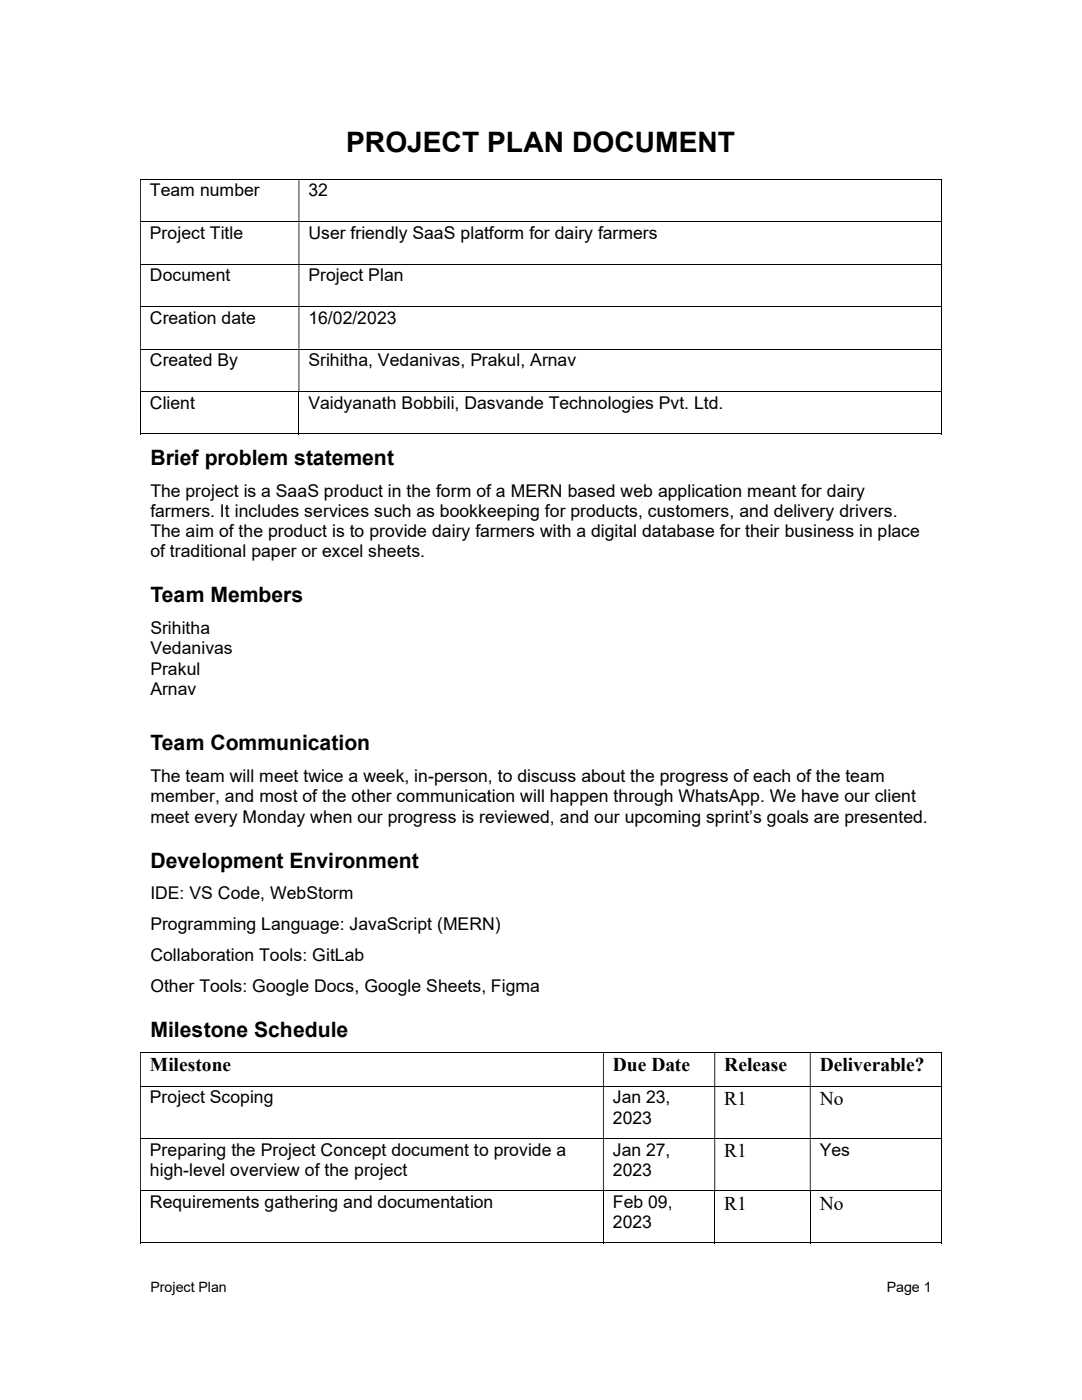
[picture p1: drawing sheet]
<svg xmlns="http://www.w3.org/2000/svg" width="216mm" height="279mm" viewBox="0 0 216 279" stroke-linecap="round" stroke-linejoin="round" font-family="sans-serif">
<defs><g id="words">
<text font-size="5.6" x="69" y="30.3">PROJECT PLAN DOCUMENT</text>
<g font-size="4.2">
<text x="30" y="92.8">Brief problem statement</text>
<text x="30" y="120.2">Team Members</text>
<text x="30" y="149.8">Team Communication</text>
<text x="30" y="173.2">Development Environment</text>
<text x="30" y="207">Milestone Schedule</text>
</g>
<g font-size="3.9">
<text x="29.9" y="213.8">Milestone</text>
<text x="122.3" y="213.8">Due Date</text>
<text x="144.5" y="213.8">Release</text>
<text x="163.6" y="213.8">Deliverable?</text>
<text x="144.5" y="220.6">R1</text>
<text x="163.6" y="220.6">No</text>
<text x="144.5" y="231">R1</text>
<text x="144.5" y="241.4">R1</text>
<text x="163.6" y="241.4">No</text>
</g>
<g font-size="3.5">
<text x="29.9" y="39.2">Team number</text>
<text x="61.5" y="39.2">32</text>
<text x="29.9" y="47.7">Project Title</text>
<text x="61.6" y="47.7">User friendly SaaS platform for dairy farmers</text>
<text x="29.9" y="56.1">Document</text>
<text x="61.5" y="56.1">Project Plan</text>
<text x="29.9" y="64.6">Creation date</text>
<text x="61.5" y="64.6">16/02/2023</text>
<text x="29.9" y="73.1">Created By</text>
<text x="61.5" y="73.1">Srihitha, Vedanivas, Prakul, Arnav</text>
<text x="29.9" y="81.5">Client</text>
<text x="61.6" y="81.5">Vaidyanath Bobbili, Dasvande Technologies Pvt. Ltd.</text>
<text x="30" y="99.1">The project is a SaaS product in the form of a MERN based web application meant for dairy</text>
<text x="30" y="103.1">farmers. It includes services such as bookkeeping for products, customers, and delivery drivers.</text>
<text x="30" y="107.2">The aim of the product is to provide dairy farmers with a digital database for their business in place</text>
<text x="30" y="111.3">of traditional paper or excel sheets.</text>
<text x="30" y="126.5">Srihitha</text>
<text x="30" y="130.6">Vedanivas</text>
<text x="30" y="134.7">Prakul</text>
<text x="30" y="138.7">Arnav</text>
<text x="30" y="156.1">The team will meet twice a week, in-person, to discuss about the progress of each of the team</text>
<text x="30" y="160.1">member, and most of the other communication will happen through WhatsApp. We have our client</text>
<text x="30" y="164.2">meet every Monday when our progress is reviewed, and our upcoming sprint’s goals are presented.</text>
<text x="30" y="179.5">IDE: VS Code, WebStorm</text>
<text x="30" y="185.7">Programming Language: JavaScript (MERN)</text>
<text x="30" y="191.9">Collaboration Tools: GitLab</text>
<text x="30" y="198">Other Tools: Google Docs, Google Sheets, Figma</text>
<text x="29.9" y="220.2">Project Scoping</text>
<text x="122.3" y="220.2">Jan 23,</text>
<text x="122.3" y="224.3">2023</text>
<text x="29.9" y="230.6">Preparing the Project Concept document to provide a</text>
<text x="122.3" y="230.6">Jan 27,</text>
<text x="163.6" y="230.6">Yes</text>
<text x="29.9" y="234.7">high-level overview of the project</text>
<text x="122.3" y="234.7">2023</text>
<text x="29.9" y="241">Requirements gathering and documentation</text>
<text x="122.3" y="241">Feb 09,</text>
<text x="122.3" y="245.1">2023</text>
</g>
<g font-size="2.8">
<text x="30" y="257.8">Project Plan</text>
<text x="177" y="257.8">Page 1</text>
</g>
</g></defs>
<path d="M27.9 35.8h159.9M187.9 35.9v8.3" fill="none" stroke="#000" stroke-width=".2"/>
<path d="M187.8 35.7h.2v.2h-.2zM27.9 35.9h.2v8.3h-.2zM59.6 35.9h.1v8.3h-.1z" fill-rule="evenodd" fill="#000"/>
<path d="M61.6 44.4h69.8v4h-69.8z" fill="#fff"/>
<g fill="none" stroke="#000" stroke-width=".2">
<path d="M27.9 44.3h159.9M27.9 52.7h159.9M187.9 44.4v8.3M187.9 52.8v8.3M27.9 61.2h159.9M27.9 69.7h159.9M27.9 78.1h159.9M28 78.2v8.5M59.6 78.2v8.5M187.9 61.3v8.3M187.9 69.8v8.3M187.9 78.2v8.5"/>
<path d="M27.9 86.6h31.7M59.7 86.6h128.1M27.9 210.1h159.9M27.9 216.8h159.9M187.9 210.1v6.6M187.9 216.9v10.3M27.9 227.2h159.9M27.9 237.6h159.9M28 237.7v10.4M120.4 237.7v10.4M142.6 237.7v10.4M161.7 237.7v10.4"/>
<path d="M187.9 227.3v10.2M187.9 237.7v10.4M27.9 248h92.4M120.5 248h22M142.7 248h18.9M161.8 248h26"/>
</g>
<g fill="#000">
<path d="M187.8 44.2h.2v.2h-.2zM27.9 44.4h.2v8.3h-.2zM59.6 44.4h.1v8.3h-.1z" fill-rule="evenodd"/>
<path d="M187.8 52.7h.2v.1h-.2zM27.9 52.8h.2v8.3h-.2zM59.6 52.8h.1v8.3h-.1z" fill-rule="evenodd"/>
<path d="M187.8 61.1h.2v.2h-.2zM27.9 61.3h.2v8.3h-.2zM59.6 61.3h.1v8.3h-.1z" fill-rule="evenodd"/>
<path d="M187.8 69.6h.2v.2h-.2zM27.9 69.8h.2v8.3h-.2zM59.6 69.8h.1v8.3h-.1z" fill-rule="evenodd"/>
<path d="M187.8 210h.2v.1h-.2zM27.9 210.1h.2v6.6h-.2zM120.3 210.1h.2v6.6h-.2zM142.5 210.1h.2v6.6h-.2zM161.6 210.1h.2v6.6h-.2z" fill-rule="evenodd"/>
<path d="M187.8 216.7h.2v.2h-.2zM27.9 216.9h.2v10.3h-.2zM120.3 216.9h.2v10.3h-.2zM142.5 216.9h.2v10.3h-.2zM161.6 216.9h.2v10.3h-.2z" fill-rule="evenodd"/>
<path d="M187.8 227.2h.2v.1h-.2zM27.9 227.3h.2v10.2h-.2zM120.3 227.3h.2v10.2h-.2zM142.5 227.3h.2v10.2h-.2zM161.6 227.3h.2v10.2h-.2z" fill-rule="evenodd"/>
</g>
<path d="M187.8 78.1h.2v.1h-.2zM187.8 86.5h.2v.2h-.2zM187.8 237.5h.2v.2h-.2zM187.8 247.9h.2v.2h-.2z" fill="#000"/>
<use href="#words"/>
</svg>
